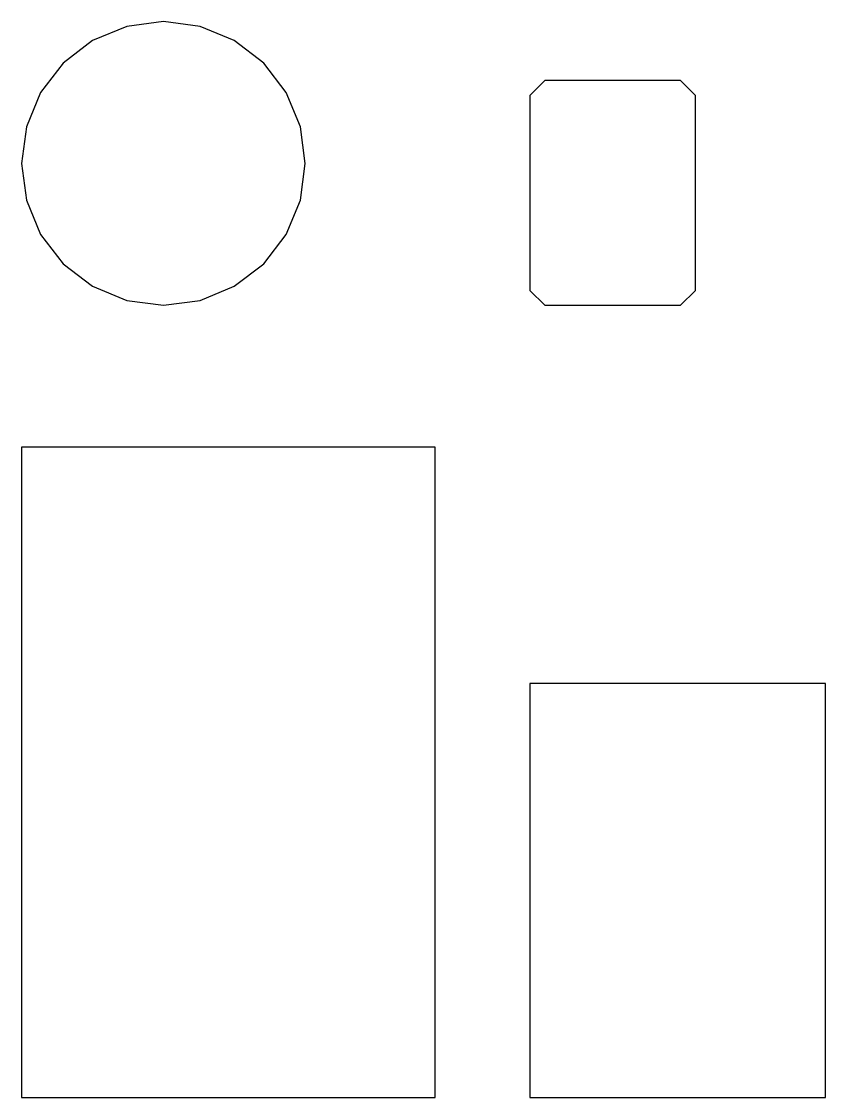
# Model space of a CAD drawing. Header units: millimetres. Extents: x 0 to 1360, y 0 to 1820.
import ezdxf

# ---------------------------------------------------------------- set-up
doc = ezdxf.new("R2010")
doc.units = ezdxf.units.MM

msp = doc.modelspace()

# ---------------------------------------------------------------- linework, layer by layer
at = {"layer": 'PART001'}
msp.add_lwpolyline([(700, 0), (700, 1100), (0, 1100), (0, 0)], close=True, dxfattribs=at)
at = {"layer": 'PART002'}
msp.add_lwpolyline([(1360, 0), (1360, 700), (860, 700), (860, 0)], close=True, dxfattribs=at)
at = {"layer": 'PART003'}
msp.add_lwpolyline([(480, 1580), (471.82, 1642.12), (447.85, 1700), (409.71, 1749.71), (360, 1787.85), (302.12, 1811.82), (240, 1820), (177.88, 1811.82), (120, 1787.85), (70.29, 1749.71), (32.15, 1700), (8.18, 1642.12), (0, 1580), (8.18, 1517.88), (32.15, 1460), (70.29, 1410.29), (120, 1372.15), (177.88, 1348.18), (240, 1340), (302.12, 1348.18), (360, 1372.15), (409.71, 1410.29), (447.85, 1460), (471.82, 1517.88)], close=True, dxfattribs=at)
at = {"layer": 'PART004'}
msp.add_lwpolyline([(1140, 1365), (1140, 1695), (1115, 1720), (885, 1720), (860, 1695), (860, 1365), (885, 1340), (1115, 1340)], close=True, dxfattribs=at)

doc.saveas('drawing.dxf')
